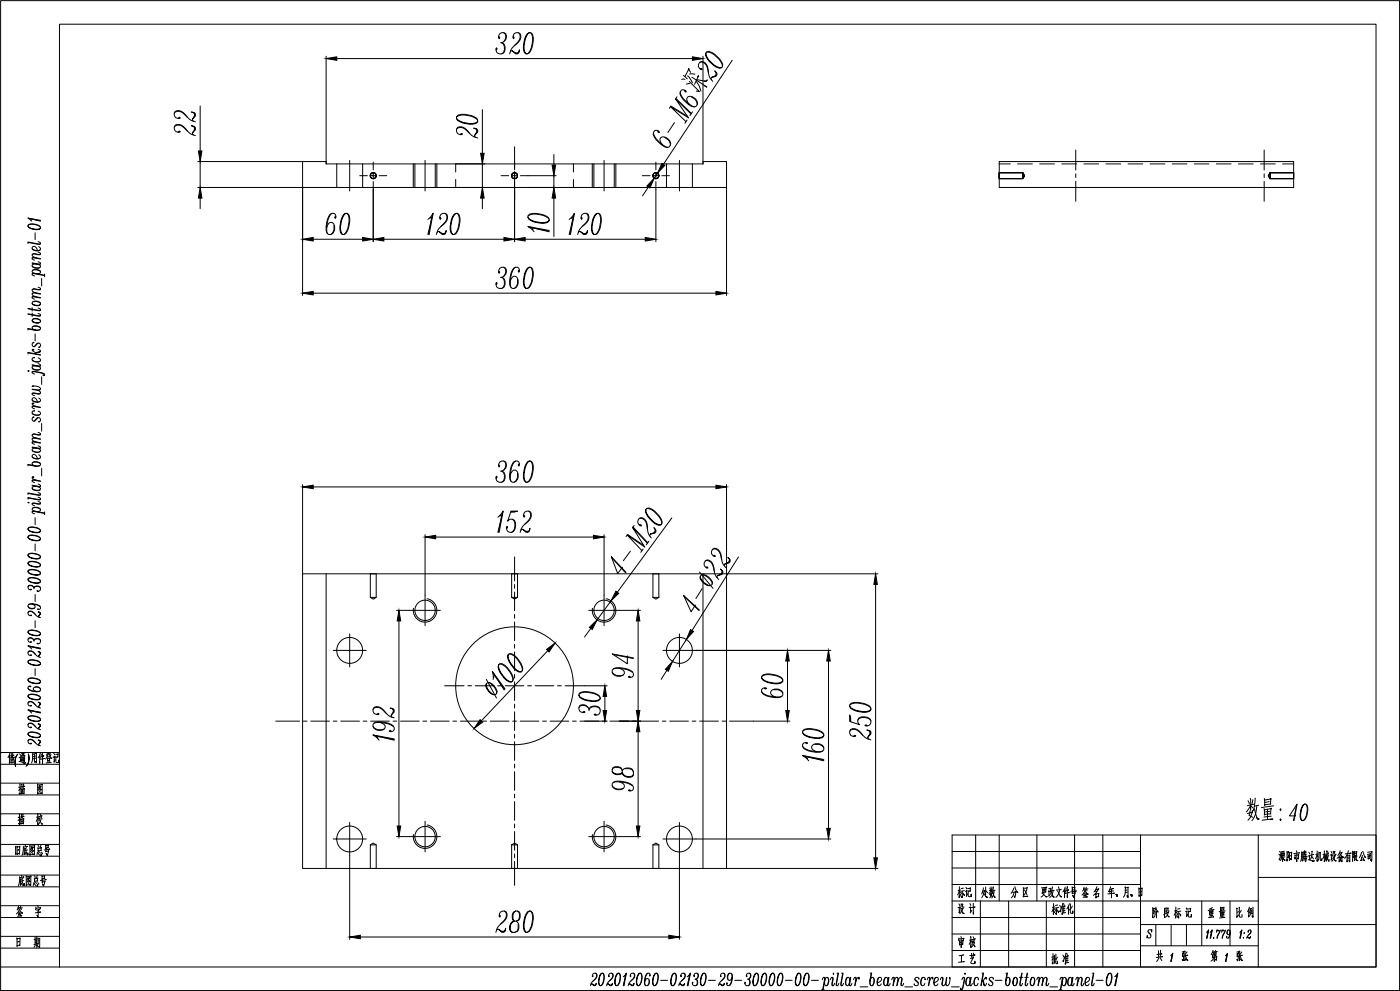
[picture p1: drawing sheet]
<svg xmlns="http://www.w3.org/2000/svg" width="2378mm" height="1682mm" viewBox="0 0 2378 1682" stroke-linecap="round" stroke-linejoin="round" font-family="sans-serif">
<defs><g id="words">
<text font-size="50.7" x="2116" y="1394">数量：40</text>
<g font-size="26.9">
<text x="1786" y="1554">标准化</text>
<text x="28" y="1610">日 期</text>
</g>
<g font-size="26.5">
<text x="25" y="1454">旧底图总号</text>
<text x="2171" y="1464">溧阳市腾达机械设备有限公司</text>
<text x="30" y="1506">底图总号</text>
<text x="1667" y="1525">处数</text>
<text x="1837" y="1525">签 名</text>
<text x="1785" y="1638">批 准</text>
<text x="1963" y="1633">共 1 张</text>
<text x="2056" y="1633">第 1 张</text>
</g>
<g font-size="26">
<text x="30" y="1401">描 校</text>
<text x="1626" y="1525">标记</text>
<text x="1717" y="1525">分 区</text>
<text x="1881" y="1525">年、月、日</text>
<text x="1626" y="1553">设 计</text>
<text x="27" y="1557">签 字</text>
<text x="1957" y="1560">阶 段 标 记</text>
<text x="1627" y="1609">审 核</text>
</g>
<g font-size="25.6">
<text x="1767" y="1525">更改文件号</text>
<text x="2051" y="1559">重 量</text>
</g>
<g font-size="25.1">
<text x="31" y="1349">描 图</text>
<text x="1627" y="1637">工 艺</text>
</g>
<text font-size="24.3" x="2100" y="1558">比 例</text>
</g></defs>
<g fill="none" stroke="#000" stroke-width="1.7">
<path d="M774 278v14M974 278v14M1697 278h19M1729 278h25M1766 278h25M1804 278h25M1841 278h25M1879 278h25M1916 278h25M1954 278h25M1991 278h25M2029 278h25"/>
<path d="M2066 278h25M2104 278h25M2141 278h25M2179 278h18M774 304v14M974 304v14"/>
</g>
<!-- layer: 0 -->
<g fill="none" stroke="#000" stroke-width="1.7">
<path d="M1 1h2376v1680h-2376zM101 41h2236v1600h-2236zM514 274h40v4h640v-4h40v44h-720zM634 275v13M874 275v13M1114 275v13M1697 274h500v44h-500zM611 298h13M634 293v5h-5M639 298h-5v5M644 298h13M851 298h13"/>
<path d="M874 293v5h-5M879 298h-5v5M884 298h13M1091 298h13M1109 298h5v5M1114 293v5h5M1124 298h13M1697 293h40l3 5-3 5h-40M1697 293v10M1697 293h40M1737 293l3 5-3 5M1737 293v10"/>
<path d="M2157 293l-3 5 3 5M2157 293v10v-10M2157 293h40v10h-40M2157 293v10M634 308v13M874 308v13M1114 308v13M1697 303h40M48 370l21 5M51 371l2 2M52 371l17 4M69 374l-21-4 6 5"/>
<path d="M48 384a19 19 0 0 0 20 5l1-2a11 11 0 0 0-13-7 6 6 0 0 0-8 4 20 20 0 0 0 21 3M48 383a20 20 0 0 1 21 3M60 395v12M48 413v-2l18 3 3-1M65 410l4 2v2l-3 1-18-4M66 419l3 3a7 7 0 0 1-8 4 7 7 0 0 1-6-6l1-1a6 6 0 0 1 8 6M55 438a19 19 0 0 1 14 2M55 422a12 12 0 0 0 13 3M65 428l4 2v2h-4l-8-1-2 1M69 439a18 18 0 0 0-14-1v2l4 2M69 431h-13l-1 1 1 3 6 3M55 446a19 19 0 0 0 14 1"/>
<path d="M55 451a12 12 0 0 0 13 3M56 459l1-1a9 9 0 0 1 12 5 11 11 0 0 1-14-2zM56 459a13 13 0 0 1 13 2M56 449a10 10 0 0 1 13 4l-2 2a9 9 0 0 1-12-5zM65 444l4 2v2a19 19 0 0 1-14-1M55 465h3l18 3M71 472v14M76 467l-18-3-3 1v1l4 2M76 465v5M55 499l4-2 10 2M65 487l4 2v2l-4 1-8-1-2 1M69 499l-10-2h-3l-1 2 1 2 6 3"/>
<path d="M69 491h-13l-1 1 1 3 6 2M55 515a8 8 0 0 0 7 5 8 8 0 0 0 7-5 8 8 0 0 0-7-5 8 8 0 0 0-7 5 12 12 0 0 0 13 3M55 505a18 18 0 0 1 14 1M56 512a13 13 0 0 1 13 3M69 505a19 19 0 0 0-14-1v2l4 2M48 533l18 3 3-1M48 524l18 3 3-1M55 522v6M55 531v6M65 532l4 2v2l-3 1-18-4M65 523l4 2v2h-3l-18-3M48 558l13 3 7-1"/>
<path d="M55 544a8 8 0 0 0 7 5 8 8 0 0 0 7-5 8 8 0 0 0-7-4 8 8 0 0 0-7 4 12 12 0 0 0 13 3M56 554a13 13 0 0 1 13 3M56 542a13 13 0 0 1 13 2M48 560v-2l13 2h-3l-3-3a7 7 0 0 1 7-5 7 7 0 0 1 7 6l-1 2h-7M60 567v12M48 599l21 4M56 594h2l-2-1-1 1 5 4 1 3M57 582h1l-1-1a4 4 0 0 0 0 7h3l5-6M58 588l5-5 4-1a4 4 0 0 1 2 4 4 4 0 0 1-3 4l1-1M65 593l3 1 1 3-8 3 8-4M48 601v-3l21 4M55 619a18 18 0 0 0 14 1"/>
<path d="M55 611a12 12 0 0 0 13 2M58 607h1h-3l-1 4a8 8 0 0 0 7 4 8 8 0 0 0 7-4l-1-2-3-2M65 617l4 2v2a19 19 0 0 1-14-1M48 630h2zM55 632a25 25 0 0 1 17 2l4 2M55 624a12 12 0 0 0 13 3M56 622a10 10 0 0 1 13 4l-4 2a8 8 0 0 1-10-5zM59 635l-4-2v-2a25 25 0 0 1 17 2l4 3-1 2-2-1h2M71 639v14M57 655h-2a15 15 0 0 1 14 4l-2 3h-3M55 679a12 12 0 0 0 13 2M55 661l9 1a5 5 0 0 1 5 5l-2 2-8-1h-4"/>
<path d="M55 660l9 2 5-2M66 676l3 3a7 7 0 0 1-8 4 7 7 0 0 1-6-6l1-1a6 6 0 0 1 8 6M69 667l-2 1-8-1-4 1v2l4 2M55 691a19 19 0 0 1 14 1M56 685h2h-3l1 2 6 3M58 698l1-1-3 1-1 3a8 8 0 0 0 7 5 8 8 0 0 0 7-5l-1-2-3-1M69 691a19 19 0 0 0-14-1v2l4 2M55 701a12 12 0 0 0 13 3M57 708h1h-1a4 4 0 0 0 0 7l3-1 5-5M58 715l5-5 4-1a4 4 0 0 1 2 4 4 4 0 0 1-3 3h1M71 719v13M65 734l4 2v2h-4l-8-1-2 1"/>
<path d="M69 737h-13l-1 1 1 3 6 3M55 759a18 18 0 0 0 14 1M55 751a18 18 0 0 1 14 1M55 745l4-1 10 2M65 757l4 2v2a19 19 0 0 1-14-2M69 752a19 19 0 0 0-14-2v2l4 2M69 745l-10-2-3 1-1 1 1 3 6 2M55 775a12 12 0 0 0 13 3M55 764a12 12 0 0 0 13 3M56 761a10 10 0 0 1 13 4l-4 3a8 8 0 0 1-10-5zM66 772l3 3a7 7 0 0 1-8 4 7 7 0 0 1-6-6l1-1a6 6 0 0 1 8 6M48 789l13 2 7-1"/>
<path d="M48 791v-3l13 3-6-3a7 7 0 0 1 7-5 7 7 0 0 1 7 6l-1 1-7 1M56 785a13 13 0 0 1 13 3M71 795v13M55 816a18 18 0 0 1 14 1M56 810h2h-3l1 2 6 3M69 816a19 19 0 0 0-14-1v2l4 2M48 839v-2l18 3 3-1M55 824a19 19 0 0 0 14 1M55 829a12 12 0 0 0 13 2M56 826a10 10 0 0 1 13 4l-4 3a8 8 0 0 1-10-5zM65 836l4 2v2l-3 1-18-4M65 822l4 2v2a18 18 0 0 1-14-2"/>
<path d="M48 853h2zM48 847v-2l18 3 3-1M65 851l4 2v2h-14M65 844l4 2v2l-3 1-18-4M69 854h-14v2l4 2M55 869l3-1 18 3M56 862l3-1a8 8 0 0 1 10 5 11 11 0 0 1-14-1zM56 862a13 13 0 0 1 13 3M60 879v11M76 871l-18-3h-3v2l4 2M76 869v4M48 898a19 19 0 0 0 20 5l1-1a7 7 0 0 0-9-7l-4-1a6 6 0 0 0-8 4 20 20 0 0 0 21 4"/>
<path d="M48 897a20 20 0 0 1 21 3M48 912a19 19 0 0 0 20 5l1-2a7 7 0 0 0-9-6l-4-1a6 6 0 0 0-8 4 20 20 0 0 0 21 3M48 911a20 20 0 0 1 21 3M60 923v12M48 957a19 19 0 0 0 20 4l1-1a11 11 0 0 0-13-7 6 6 0 0 0-8 4 20 20 0 0 0 21 3M48 955a20 20 0 0 1 21 4M48 943a19 19 0 0 0 20 4l1-1a11 11 0 0 0-13-7 6 6 0 0 0-8 4 20 20 0 0 0 21 3M48 942a20 20 0 0 1 21 3M48 970a19 19 0 0 0 20 5l1-1a11 11 0 0 0-13-8 6 6 0 0 0-8 4 20 20 0 0 0 21 4M48 969a20 20 0 0 1 21 3M514 974h720v500h-720zM554 974v500"/>
<path d="M629 974h10v40l-5 3-5-3zM1194 974v500M48 996a6 6 0 0 1 9 0M48 984a19 19 0 0 0 20 5l1-2a7 7 0 0 0-9-6l-4-1a6 6 0 0 0-8 4 20 20 0 0 0 21 3M48 983a20 20 0 0 1 21 3M58 999a5 5 0 0 1 7-4 5 5 0 0 1 2 8h-4h2M69 998l-4-3-5 1-2 2a5 5 0 0 0-5-5 5 5 0 0 0-5 3 4 4 0 0 0 1 4 4 4 0 0 0 5 1h-2M60 1009v12M629 1014h10M869 1014l5 3 5-3M869 1014v-40h10v40M869 1014h10"/>
<path d="M1109 1014l5 3 5-3M1109 1014v-40h10v40M1109 1014h10M48 1040a6 6 0 0 1 9 0l4 4M48 1029a9 9 0 0 0 11 3M49 1026h11l8 3M55 1025a4 4 0 0 1 4 2 4 4 0 0 1 0 5l-1 1a6 6 0 0 1-7 0 6 6 0 0 1-2-7 19 19 0 0 1 20 5l-1 3h-4h2M52 1044h2a4 4 0 0 1-6-1 4 4 0 0 1 1-5 4 4 0 0 1 6 0l4 3a15 15 0 0 0 10 7M60 1054v11M66 1046l3-4v-2l-4-1 3 1-2 6 1 2M48 1073a19 19 0 0 0 20 5l1-1a7 7 0 0 0-9-7l-4-1a6 6 0 0 0-8 4 20 20 0 0 0 21 4M48 1072a20 20 0 0 1 21 3"/>
<path d="M48 1085a6 6 0 0 1 9 0M48 1096l21 5M51 1097l2 2M52 1098l17 3M58 1088a5 5 0 0 1 7-4 5 5 0 0 1 2 8h-4h2M69 1087l-4-3-5 1-2 2a5 5 0 0 0-5-4 5 5 0 0 0-5 2 4 4 0 0 0 1 4 4 4 0 0 0 5 1h-2M48 1107a6 6 0 0 1 9 0l4 4M52 1112h2a4 4 0 0 1-6-1 4 4 0 0 1 1-6 4 4 0 0 1 6 0l4 4a15 15 0 0 0 10 7M66 1113l3-3v-2l-4-2 3 2-2 5 1 2M69 1100l-21-4 6 5M48 1124a19 19 0 0 0 20 4l1-1a11 11 0 0 0-13-7 6 6 0 0 0-8 4 20 20 0 0 0 21 3M48 1122a20 20 0 0 1 21 4"/>
<path d="M60 1135v12M48 1155a19 19 0 0 0 20 4l1-1a7 7 0 0 0-9-7h-4a6 6 0 0 0-8 4 20 20 0 0 0 21 3M48 1153a20 20 0 0 1 21 3M48 1168l6 4 7 2 7-1M51 1165h2l-2-1-3 2a7 7 0 0 0 9 8 10 10 0 0 0 12-2 6 6 0 0 0-6-6 6 6 0 0 0-6 4l5 4M60 1166a8 8 0 0 1 9 4M48 1193a6 6 0 0 1 9 0l4 4M48 1182a19 19 0 0 0 20 5l1-2a11 11 0 0 0-13-7 6 6 0 0 0-8 4 20 20 0 0 0 21 3M48 1181a20 20 0 0 1 21 3M52 1198h2a4 4 0 0 1-6-2 4 4 0 0 1 1-5 4 4 0 0 1 6 0l4 4a15 15 0 0 0 10 7M66 1199l3-3v-2l-4-2 3 2-2 5 1 2M48 1219a19 19 0 0 0 20 4l1-1a7 7 0 0 0-9-7h-4a6 6 0 0 0-8 4 20 20 0 0 0 21 3"/>
<path d="M48 1217a20 20 0 0 1 21 4M48 1205l21 5M51 1206l2 2M52 1206l17 4M69 1209l-21-4 6 5M48 1230a6 6 0 0 1 9 0l4 4M52 1234h2a4 4 0 0 1-6-1 4 4 0 0 1 1-5 4 4 0 0 1 6 0l4 3a14 14 0 0 0 10 7M66 1236l3-4v-1l-4-2 3 2-2 5 1 2M48 1257a6 6 0 0 1 9 0l4 4M48 1246a19 19 0 0 0 20 5l1-1a7 7 0 0 0-9-7l-4-1a6 6 0 0 0-8 4 20 20 0 0 0 21 4M48 1245a20 20 0 0 1 21 3M1 1277h100"/>
<path d="M17 1278l-3 8M19 1278v8M22 1278l-1 8M31 1280a20 20 0 0 0-4 21l-1-9 3-10M33 1279l2 3M37 1279l4-1-2 3-1-1 2 2M52 1262h2a4 4 0 0 1-6-1 4 4 0 0 1 1-6 4 4 0 0 1 6 0l4 4a14 14 0 0 0 10 7M55 1279v9l-2 7M58 1280l1 14v-3M66 1263l3-3v-2l-4-2 3 2-2 5 1 2M69 1278l-4 8M70 1280l-1 7"/>
<path d="M72 1277v19v-4M83 1278l3 9h2l-2-2M85 1278l-1 2M91 1279l2 2v-1M1 1297h100M16 1281v15v-4M18 1288l1 7 3-1v1l1-7-4 1M21 1291h-2M23 1282h1l-6 1M23 1286l2-1-8 1M32 1292l9 4 3-1h-4M33 1286l3-1-2 7"/>
<path d="M37 1282v10v-3M37 1283l5-1v11l-2-2M39 1283v9v-3M41 1285l-3 1M41 1288h-3M46 1299l3-11-1-8a21 21 0 0 1-4 21M55 1280l7-1v16l-2-2 2 1M61 1283l-5 1M61 1287l-5 1M67 1282v14v-3M73 1283h2l-5 1M74 1288l2-1-7 2"/>
<path d="M79 1280l3-1-5 9M79 1281l1 3M80 1286l1 5 4-1v-4l-4 2M81 1291v3M84 1291l-1 3M84 1284l-3 1M85 1294h2l-9 1M87 1281l-2 2M90 1285h3l-1 9 2-5M95 1281l4-1v5h-4M95 1284v9l5 1v-4v4M1 1329h100"/>
<path d="M1 1349h100M1 1381h100M1 1401h100M1617 1417h720v224h-720zM1657 1417v112M1697 1417v112M1761 1417v112M1825 1417v224M1873 1417v224M1937 1417v224M2137 1417v224M1 1433h100"/>
<path d="M629 1434l5-3 5 3v40h-10zM629 1434h10M869 1434l5-3 5 3M869 1434v40h10v-40M869 1434h10M1109 1434l5-3 5 3M1109 1434v40h10v-40M1109 1434h10M1 1453h100M1617 1445h320M1617 1473h320M1 1485h100"/>
<path d="M2137 1489h200M1 1505h100M1617 1501h320M1 1537h100M1617 1529h520M1665 1529v112M1713 1529v112M1777 1529v112M2041 1529v76M2089 1529v76M1 1557h100M1617 1557h320"/>
<path d="M1937 1569h400M1956 1579l1-1-1 4a3 3 0 0 0-4-4 3 3 0 0 0-1 5l4 4M1963 1569v36M1989 1569v36M2015 1569v36M2053 1578l-4 14M2059 1578l-3 14M2067 1580h5M2067 1578l-1 4M2073 1578l-5 14M2076 1580h5M2076 1578l-1 4"/>
<path d="M2082 1578l-6 14M2087 1578l-2 4v4M2089 1579v5l-2 8M2109 1578l-3 14M2123 1578l2 4-4 5M1 1589h100M1617 1585h320M1950 1581l4 4a4 4 0 0 1 1 5 4 4 0 0 1-5 1l-1-3-1 4 1-1M2049 1582l4-4-3 14M2052 1581l-2 11M2052 1580l-1 2M2056 1582l3-4-3 14"/>
<path d="M2058 1581l-2 11M2059 1580l-2 2M2062 1591v1zM2067 1580l1-2 3 2M2072 1582l-5 10M2075 1580l2-2 3 2M2080 1582l-4 10M2089 1583l-2 3a4 4 0 0 1-3-4 4 4 0 0 1 5-3 12 12 0 0 1-3 13h-2v-3v1M2106 1582l3-4-2 14M2109 1581l-3 11M2109 1580l-2 2M2112 1591v1z"/>
<path d="M2113 1583v1zM2119 1590l4 2 1-2-1 2-4-2-1 1M2120 1581v1a2.8 2.8 0 0 1 1-3 2.8 2.8 0 0 1 4 0 2.8 2.8 0 0 1 0 4l-6 5-1 4M1 1609h100M1617 1613h320M1937 1605h200M1 1641h100M1007 1656v2a4 4 0 0 1 1-6 4 4 0 0 1 6 1 4 4 0 0 1-1 6l-3 4a14 14 0 0 0-7 10M1011 1652a6 6 0 0 1 0 9l-3 4M1023 1652a19 19 0 0 0-5 20l1 1a7 7 0 0 0 7-9l1-4a6 6 0 0 0-4-8 20 20 0 0 0-4 21M1024 1652a20 20 0 0 1-3 21M1034 1656v2a4 4 0 0 1 2-6 4 4 0 0 1 5 1 4 4 0 0 1 0 6l-3 4a15 15 0 0 0-8 10"/>
<path d="M1039 1652a6 6 0 0 1 0 9l-4 4M1050 1652a19 19 0 0 0-4 20l1 1a7 7 0 0 0 6-9l1-4a6 6 0 0 0-4-8 20 20 0 0 0-3 21M1051 1652a20 20 0 0 1-3 21M1059 1658l5-6-4 21M1063 1656l-4 17M1063 1655l-2 2M1064 1652l-5 21M1071 1656v2a4 4 0 0 1 1-6 4 4 0 0 1 6 1 4 4 0 0 1 0 6l-4 4a15 15 0 0 0-7 10M1076 1652a6 6 0 0 1 0 9l-4 4M1087 1652a19 19 0 0 0-5 20l1 1a7 7 0 0 0 7-9l1-4a6 6 0 0 0-4-8 20 20 0 0 0-4 21M1088 1652a20 20 0 0 1-3 21M1101 1652l-4 6-2 7 1 7"/>
<path d="M1104 1655v2v-2l-1-3a7 7 0 0 0-8 9 10 10 0 0 0 2 12 6 6 0 0 0 6-5 6 6 0 0 0-4-7l-4 5M1114 1652a19 19 0 0 0-4 20l1 1a7 7 0 0 0 7-9v-4a6 6 0 0 0-4-8 20 20 0 0 0-3 21M1116 1652a20 20 0 0 1-4 21M1145 1652a19 19 0 0 0-4 20l1 1a11 11 0 0 0 7-13 6 6 0 0 0-4-8 20 20 0 0 0-3 21M1146 1652a20 20 0 0 1-3 21M1157 1656v2a4 4 0 0 1 1-6 4 4 0 0 1 6 1 4 4 0 0 1-1 6l-3 4a15 15 0 0 0-7 10M1161 1652a6 6 0 0 1 0 9l-3 4M1167 1658l6-6-4 21M1171 1656l-3 17M1172 1655l-3 2M1173 1652l-6 21M1179 1656v2a4 4 0 0 1 2-6 4 4 0 0 1 5 1 4 4 0 0 1 0 6l-4 3a7 7 0 0 1 0 11"/>
<path d="M1184 1652a6 6 0 0 1 0 9M1196 1652a19 19 0 0 0-5 20l1 1a11 11 0 0 0 7-13 6 6 0 0 0-3-8 20 20 0 0 0-4 21M1197 1652a20 20 0 0 1-3 21M1224 1656v2a4 4 0 0 1 2-6 4 4 0 0 1 5 1 4 4 0 0 1 0 6l-3 4a15 15 0 0 0-8 10M1229 1652a6 6 0 0 1 0 9l-4 4M1239 1652a9 9 0 0 0-2 11M1243 1653v11l-4 8M1243 1659a4 4 0 0 1-2 4 4 4 0 0 1-4 0l-1-1a7 7 0 0 1 5-10 16 16 0 0 1-3 21l-3-1v-4v2M1268 1656v2a4 4 0 0 1 2-6 4 4 0 0 1 5 1 4 4 0 0 1 0 6l-4 3a7 7 0 0 1 0 11M1273 1652a6 6 0 0 1 0 9M1285 1652a19 19 0 0 0-5 20l1 1a11 11 0 0 0 8-13 6 6 0 0 0-4-8 20 20 0 0 0-4 21M1286 1652a20 20 0 0 1-3 21"/>
<path d="M1298 1652a19 19 0 0 0-4 20l1 1a11 11 0 0 0 7-13 6 6 0 0 0-4-8 20 20 0 0 0-3 21M1300 1652a20 20 0 0 1-4 21M1312 1652a19 19 0 0 0-4 20l1 1a11 11 0 0 0 7-13 6 6 0 0 0-4-8 20 20 0 0 0-3 21M1313 1652a20 20 0 0 1-3 21M1326 1652a19 19 0 0 0-5 20l2 1a11 11 0 0 0 7-13 6 6 0 0 0-4-8 20 20 0 0 0-3 21M1327 1652a20 20 0 0 1-3 21M1357 1652a19 19 0 0 0-5 20l1 1a7 7 0 0 0 7-9l1-4a6 6 0 0 0-4-8 20 20 0 0 0-4 21M1358 1652a20 20 0 0 1-3 21M1371 1652a19 19 0 0 0-5 20l1 1a7 7 0 0 0 7-9v-4a6 6 0 0 0-3-8 20 20 0 0 0-4 21M1372 1652a20 20 0 0 1-3 21M1400 1659l1 3-4 18M1403 1660l1-1a7 7 0 0 1 4 7 7 7 0 0 1-5 7 11 11 0 0 1 0-13z"/>
<path d="M1407 1660a13 13 0 0 1-3 13M1414 1659v14h2l2-4M1416 1652v2zM1422 1652h2l-3 18 1 3M1424 1652l-4 18 1 3h2l2-4M1429 1652h3l-3 18v3M1431 1652l-3 18 1 3h2l2-4M1438 1660l3-1a11 11 0 0 1-1 14l-3-1-1-3zM1440 1659a12 12 0 0 0-3 13M1445 1659a19 19 0 0 0-2 14h2l2-4M1445 1659a18 18 0 0 0-1 14M1453 1659a18 18 0 0 1-1 14"/>
<path d="M1459 1660v2v-3l-3 1-2 6M1478 1652h3l-3 13 1-3 2-3a7 7 0 0 1 5 7 7 7 0 0 1-6 7l-1-1-1-7M1480 1652l-3 13 2 7M1484 1660a13 13 0 0 1-3 13M1494 1659a12 12 0 0 0-3 13M1503 1660l3-1a10 10 0 0 1-2 14l-2-2a13 13 0 0 1 1-11zM1505 1659a12 12 0 0 0-3 13M1509 1659a18 18 0 0 0-1 14h2l2-4M1510 1659a19 19 0 0 0-1 14M1518 1659a19 19 0 0 1-1 14M1524 1659l1 4-2 10M1530 1659l2 2-2 8 1 4h2l2-4"/>
<path d="M1568 1659a12 12 0 0 0-3 13M1578 1659a19 19 0 0 1-1 14M1584 1660v2v-3l-2 1-3 6M1590 1659a12 12 0 0 0-3 13M1601 1659v4l-1 8 2 2a5 5 0 0 0 4-5l2-9M1608 1659l-1 9 1 5M1637 1659a25 25 0 0 1-2 17l-2 4M1639 1652v2zM1642 1660l4-1a10 10 0 0 1-3 14l-2-2a13 13 0 0 1 1-11zM1644 1659a12 12 0 0 0-2 13M1649 1659a18 18 0 0 0-1 14h2l2-4M1650 1659a19 19 0 0 0-2 14"/>
<path d="M1658 1659a12 12 0 0 0-2 13M1668 1652h3l-4 21M1670 1652l-4 21M1675 1660v2l1-2-1-1-4 5-3 1M1709 1652h2l-2 13 3-6a7 7 0 0 1 4 7 7 7 0 0 1-5 7l-2-1v-7M1711 1652l-3 13 1 7M1715 1660a13 13 0 0 1-3 13M1724 1659a8 8 0 0 0-4 7 8 8 0 0 0 4 7 8 8 0 0 0 5-7 8 8 0 0 0-5-7 12 12 0 0 0-2 13M1727 1660a13 13 0 0 1-3 13M1732 1659h5M1736 1652l-4 18 1 3h2l2-4M1736 1652l-3 18 1 3"/>
<path d="M1741 1659h6M1745 1652l-4 18 1 3h2l2-4M1745 1652l-3 18 1 3M1754 1659a8 8 0 0 0-5 7 8 8 0 0 0 5 7 8 8 0 0 0 4-7 8 8 0 0 0-4-7 12 12 0 0 0-3 13M1756 1660a13 13 0 0 1-2 13M1764 1659a19 19 0 0 1-1 14M1770 1659l2 4-2 10M1777 1659l1 2-1 8v4h2l2-4M1804 1659v3l-3 18M1806 1660l2-1a7 7 0 0 1 4 7 7 7 0 0 1-6 7 11 11 0 0 1 0-13zM1810 1660a13 13 0 0 1-2 13M1815 1660l4-1a11 11 0 0 1-2 14l-2-1-2-3z"/>
<path d="M1817 1659a12 12 0 0 0-2 13M1822 1659a18 18 0 0 0-1 14h2l2-4M1823 1659a19 19 0 0 0-2 14M1831 1659a18 18 0 0 1-2 14M1836 1659l2 2-2 8 1 4h2l2-4M1847 1659a12 12 0 0 0-3 13M1855 1652h3l-3 18v3M1857 1652l-3 18 1 3h2l2-4M1885 1652a19 19 0 0 0-5 20l2 1a7 7 0 0 0 6-9l1-4a6 6 0 0 0-4-8 20 20 0 0 0-3 21M1886 1652a20 20 0 0 1-3 21M1893 1658l6-6-4 21M1897 1656l-3 17"/>
<path d="M1898 1655l-3 2M1899 1652l-6 21M1006 1670l3 3h2l2-4-2 3-5-2-2 1M1033 1670l3 3h2l2-4-2 3-5-2-2 1M1070 1670l3 3h2l2-4-2 3-5-2-2 1M1103 1664a8 8 0 0 1-4 9M1122 1664h12M1156 1670l3 3h2l2-4-2 3-5-2-2 1M1180 1662a5 5 0 0 1 5 7 5 5 0 0 1-8 2v-4v2M1203 1664h12M1223 1670l3 3h2l2-4-2 3-5-2-2 1M1248 1664h12"/>
<path d="M1270 1662a5 5 0 0 1 4 7 5 5 0 0 1-8 2v-4v2M1334 1664h12M1378 1664h12M1397 1663l2-4h2v3l-3 18M1410 1663l2-4h2v14M1450 1663l2-4h2a19 19 0 0 1-2 14M1461 1675h13M1490 1668a7 7 0 0 0 7-8l-3-1a8 8 0 0 0-5 7 8 8 0 0 0 5 7l3-3M1515 1663l2-4h2a18 18 0 0 1-2 14M1519 1666l2-6 2-1 2 1 1 3-2 10M1525 1666l3-6 1-1 3 1v13M1537 1675h13"/>
<path d="M1554 1662l6 6v3a4 4 0 0 1-4 2 4 4 0 0 1-3-3v1M1561 1661v1v-1a4 4 0 0 0-7 0l1 3 5 5M1571 1662l1 1-1-3-3-1a8 8 0 0 0-5 7 8 8 0 0 0 5 7l2-1 1-3M1575 1663l2-4h2a18 18 0 0 1-1 14M1587 1668a7 7 0 0 0 6-8l-3-1a8 8 0 0 0-4 7 8 8 0 0 0 4 7l3-3M1597 1663l2-4h2l1 4-1 8 1 2M1614 1661l-1-2v9a5 5 0 0 1-5 5l-2-2v-3M1616 1675h13M1634 1663l2-4h2a24 24 0 0 1-2 17l-3 4-2-1 1-2v2M1661 1662l1 1-1-3-3-1a8 8 0 0 0-4 7 8 8 0 0 0 4 7l2-1 1-3M1676 1669l-1 3-3 1-3-8 4 8M1680 1662l6 6v3a4 4 0 0 1-4 2 4 4 0 0 1-3-3l1 1"/>
<path d="M1687 1661v1l1-1a4 4 0 0 0-5-2 4 4 0 0 0-3 4l6 6M1690 1664h12M1761 1663l2-4h2a18 18 0 0 1-1 14M1765 1666l3-6 1-1 3 1v3l-2 10M1772 1666l2-6 1-1 3 1v13M1783 1675h13M1800 1663l2-4h2l1 3-3 18M1827 1663l2-4h2a19 19 0 0 1-1 14M1831 1666l3-6 1-1 3 1v13M1844 1668a7 7 0 0 0 6-8l-3-1a8 8 0 0 0-5 7 8 8 0 0 0 5 7l3-3M1862 1664h12M1395 1680h5"/>
<path d="M1799 1680h5"/>
<circle cx="634" cy="298" r="5"/>
<circle cx="874" cy="298" r="5"/>
<circle cx="1114" cy="298" r="5"/>
<circle cx="874" cy="1164" r="100"/>
</g>
<g fill="none" stroke="#000" stroke-width="1.7">
<path d="M874 249v36M1827 255v34M2147 255v34M874 291v6M1827 295v6M2147 295v6M874 304v35M1827 308v34M2147 308v34M874 945v41M874 992v7M874 1005v32"/>
<path d="M874 1043v6M874 1056v31M874 1094v6M874 1106v32M874 1145v6M874 1157v32M755 1164h33M795 1164h6M807 1164h32M845 1164h7M858 1164h32M896 1164h7"/>
<path d="M909 1164h32M947 1164h6M960 1164h33M874 1195v7M874 1208v32M468 1224h41M515 1224h7M528 1224h32M566 1224h6M579 1224h32M617 1224h6M630 1224h31"/>
<path d="M668 1224h6M680 1224h32M718 1224h7M731 1224h32M769 1224h7M782 1224h32M820 1224h6M833 1224h32M871 1224h6M884 1224h31M922 1224h6M934 1224h32"/>
<path d="M972 1224h7M985 1224h32M1023 1224h7M1036 1224h32M1074 1224h6M1087 1224h32M1125 1224h6M1138 1224h31M1176 1224h6M1188 1224h32M1227 1224h6M1239 1224h41"/>
<path d="M874 1246v7M874 1259v32M874 1297v6M874 1310v31M874 1348v6M874 1361v31M874 1399v6M874 1411v32M874 1449v7M874 1462v41"/>
</g>
<!-- layer: AM_4 -->
<path d="M702 278v40M742 278v40M1006 278v40M1046 278v40M726 1016a20 20 0 0 1 16 23 20 20 0 0 1-23 17 20 20 0 0 1-17-24M1030 1016a20 20 0 0 1 16 23 20 20 0 0 1-23 17 20 20 0 0 1-17-24M726 1400a20 20 0 0 1 16 23 20 20 0 0 1-23 17 20 20 0 0 1-17-23M1030 1400a20 20 0 0 1 16 23 20 20 0 0 1-23 17 20 20 0 0 1-17-23" fill="none" stroke="#000" stroke-width="1.7"/>
<!-- layer: AM_0 -->
<g fill="none" stroke="#000" stroke-width="1.7">
<path d="M572 278v40M616 278v40M705 278v40M739 278v40M1009 278v40M1043 278v40M1132 278v40M1176 278v40"/>
<circle cx="722" cy="1036" r="17"/>
<circle cx="1026" cy="1036" r="17"/>
<circle cx="594" cy="1104" r="22"/>
<circle cx="1154" cy="1104" r="22"/>
<circle cx="722" cy="1420" r="17"/>
<circle cx="1026" cy="1420" r="17"/>
<circle cx="594" cy="1424" r="22"/>
<circle cx="1154" cy="1424" r="22"/>
</g>
<!-- layer: AM_7 -->
<g fill="none" stroke="#000" stroke-width="1.7">
<path d="M594 272v52M722 272v52M1026 272v52M1154 272v52M722 1010v52M1026 1010v52M696 1036h52M1000 1036h52M594 1076v56M1154 1076v56M566 1104h56M1126 1104h56"/>
<path d="M594 1396v56M722 1394v52M1026 1394v52M1154 1396v56M566 1424h56M696 1420h52M1000 1420h52M1126 1424h56"/>
</g>
<g fill="none" stroke="#000" stroke-width="1.7">
<path d="M856 55a10 10 0 0 1 0 16M880 55a10 10 0 0 1 0 16l-7 7M899 55a18 18 0 0 0-9 16 19 19 0 0 0 4 20 10 10 0 0 0 10-10 33 33 0 0 0 0-24l-3-2a10 10 0 0 0-9 11 31 31 0 0 0 2 25M901 55a33 33 0 0 1-5 36M848 62l1 2-1 2a7 7 0 0 1 2-10 7 7 0 0 1 10 2 7 7 0 0 1-1 9l-7 6a12 12 0 0 1 0 18M850 73a9 9 0 0 1 7 15 8 8 0 0 1-10 3 8 8 0 0 1-5-8l1-2 2 2-2 2M872 62l1 2-1 2a7 7 0 0 1 3-10 7 7 0 0 1 9 2 7 7 0 0 1 0 9l-6 7a25 25 0 0 0-12 17M554 95v183M572 99h604M870 86l6 5h3l2-1 1-5-1 3-2 2h-3l-6-4h-2l-1 2M1194 95v183M1199 90a18 18 0 0 0 8 16 19 19 0 0 0 19 9 10 10 0 0 0-3-14 34 34 0 0 0-20-14l-3 1a10 10 0 0 0 4 14 31 31 0 0 0 22 13"/>
<path d="M1200 88a33 33 0 0 1 27 22v3M1188 106a10 10 0 0 1 13 9l2 9M1190 116h2l1 2a7 7 0 0 1-7-7 7 7 0 0 1 7-7 7 7 0 0 1 7 6l3 8a25 25 0 0 0 8 20M1244 102l-117 177M1161 128l6 6M1164 135h-6M1168 129l8 12M1171 138l17 17h-5M1171 126h9M1173 123l-4-6h1l-6 13M1175 131l26 17-5-3M1183 138l5 8 3 9"/>
<path d="M1184 135l15 3 2-2-2 2h-3M1186 131v-2h1l-7 14M1209 131l7-1 2-3v-3l-4-4 2 3v3l-1 3-6 2-2 2 1 2M1156 156a35 35 0 0 0 24 25M1163 154l1 2h2l-3-3-3-1-3 1a10 10 0 0 0 3 15 33 33 0 0 0 20 13l2-1a11 11 0 0 0 0-12 11 11 0 0 0-11-4h-3a8 8 0 0 0 3 13M1172 142l-6 1M340 180v76M1148 167l26 26M1150 164l-2 4M1174 164a14 14 0 0 1 10 14M296 192a10 10 0 0 1 15 0l7 7M775 199a33 33 0 0 1 36 5"/>
<path d="M819 186v74M1137 184l3-4 27 17M1174 193l-26-25 22 32-31-19 26 25M1176 190l-4 6M296 216a10 10 0 0 1 15 0l7 6M303 200l2-1 1 1a7 7 0 0 1-9-2 7 7 0 0 1 1-10 7 7 0 0 1 10 1l7 6a25 25 0 0 0 17 12M327 202l5-5v-4l-2-2-5-1 4 1 1 2v4l-3 5v3l2 1M775 220a10 10 0 0 1 16 0l7 6M775 201a18 18 0 0 0 16 9 19 19 0 0 0 20-4 10 10 0 0 0-10-10 33 33 0 0 0-24 0l-2 3a10 10 0 0 0 11 8 31 31 0 0 0 25-1M1146 208l-11 17M1167 204l-4 5M303 224l2-2 1 2a7 7 0 0 1-9-3 7 7 0 0 1 1-9 7 7 0 0 1 10 0l7 6a25 25 0 0 0 17 12"/>
<path d="M327 226l5-6v-3l-2-2-5-2 4 2 1 2v3l-3 6v2l2 1M782 228l2-2 2 2a7 7 0 0 1-10-3 7 7 0 0 1 2-9 7 7 0 0 1 9 0l7 6a25 25 0 0 0 17 12M806 230l5-6v-3l-1-2-5-2 3 2 2 2v3l-4 6v2l2 1M1110 225a35 35 0 0 0 24 25M1117 223l1 2h2l-2-3-4-1-2 1a10 10 0 0 0 2 15 34 34 0 0 0 20 13l3-1a11 11 0 0 0 0-12 11 11 0 0 0-12-5l-2 1a9 9 0 0 0 2 12M1129 233a14 14 0 0 1 10 13M336 274h178M340 274v44M774 278h49M819 278v40M941 262v18M897 298h48"/>
<path d="M941 298v20M1117 294l-6 8M336 318h178v184M774 318h49M897 318h48M1101 317l-10 15M1234 318v184M340 336v18M634 321v89M819 336v18M874 321v89M941 336v65"/>
<path d="M1114 321v89M564 362a35 35 0 0 0-8 34M570 367l-2 2 2 2 1-4-1-3-3-2a10 10 0 0 0-11 10 33 33 0 0 0 0 24l2 2a11 11 0 0 0 10-7 11 11 0 0 0-2-12l-2-1a9 9 0 0 0-9 8M587 362a18 18 0 0 0-9 16 19 19 0 0 0 4 20 10 10 0 0 0 10-10 33 33 0 0 0 0-24l-2-2a10 10 0 0 0-9 10 31 31 0 0 0 1 26M590 362a33 33 0 0 1-4 34l-2 2M727 372l9-10-7 36M733 369l-5 29M735 367l-5 4M736 362l-9 36M748 369l1 2-1 1a7 7 0 0 1 2-9 7 7 0 0 1 10 2 7 7 0 0 1-1 9l-6 7a25 25 0 0 0-12 17M756 362a10 10 0 0 1 0 16l-7 6M775 362a18 18 0 0 0-9 16 19 19 0 0 0 3 20 10 10 0 0 0 10-10 33 33 0 0 0 0-24l-2-2a10 10 0 0 0-9 10 31 31 0 0 0 1 26"/>
<path d="M777 362a33 33 0 0 1-3 34l-3 2M897 369a18 18 0 0 0 15 9 19 19 0 0 0 21-4 10 10 0 0 0-10-10 33 33 0 0 0-24 0l-2 3a10 10 0 0 0 10 9 32 32 0 0 0 26-2M897 367a33 33 0 0 1 34 3l2 2M967 372l9-10-7 36M973 369l-5 29M975 367l-5 4M976 362l-9 36M988 369l1 2-1 1a7 7 0 0 1 2-9 7 7 0 0 1 10 2 7 7 0 0 1-1 9l-5 7a25 25 0 0 0-13 17M996 362a10 10 0 0 1 0 16l-7 6M1015 362a18 18 0 0 0-9 16 19 19 0 0 0 3 20 10 10 0 0 0 10-10 33 33 0 0 0 0-24l-2-2a10 10 0 0 0-9 10 31 31 0 0 0 1 26M1017 362a33 33 0 0 1-3 34l-3 2M567 383a14 14 0 0 1-5 15"/>
<path d="M746 393l5 5h4l2-2 1-5-1 4-2 1h-4l-5-3h-3l-1 2M897 384l36 9M902 386l3 4M904 387l29 5M933 391l-36-7 5 4 5 5M986 393l5 5h4l2-2 1-5-1 4-2 1h-4l-5-3h-2l-2 2M532 406h84M652 406h204M892 406h204M856 454a10 10 0 0 1 0 15M876 454a35 35 0 0 0-8 34M881 459l-1 1 1 2 1-3-1-4-2-1a10 10 0 0 0-11 10 33 33 0 0 0 0 24l2 2a11 11 0 0 0 10-7 11 11 0 0 0-2-12l-2-2a9 9 0 0 0-9 9"/>
<path d="M899 454a18 18 0 0 0-9 15 19 19 0 0 0 4 21 10 10 0 0 0 10-11 33 33 0 0 0 0-24l-3-1a10 10 0 0 0-9 10 31 31 0 0 0 2 26M901 454a33 33 0 0 1-5 36M848 460l1 2-1 2a7 7 0 0 1 2-9 7 7 0 0 1 10 1 7 7 0 0 1-1 10l-7 5a12 12 0 0 1 0 19M850 471a9 9 0 0 1 7 15 8 8 0 0 1-10 3 8 8 0 0 1-5-8l1-2 2 2-2 2M879 474a14 14 0 0 1-6 16M532 498h684M848 789l1 2-1 2a7 7 0 0 1 2-10 7 7 0 0 1 10 2 7 7 0 0 1-1 9l-7 6a12 12 0 0 1 0 19M850 800a9 9 0 0 1 7 15 8 8 0 0 1-10 3 8 8 0 0 1-5-8l1-2 2 2-2 2M856 783a10 10 0 0 1 0 15M876 783a35 35 0 0 0-8 34M881 788l-1 1 1 2 1-3-1-4-2-1a10 10 0 0 0-11 10 33 33 0 0 0 0 24l2 2a11 11 0 0 0 10-7 11 11 0 0 0-2-12l-2-2a9 9 0 0 0-9 9M899 783a18 18 0 0 0-9 15 19 19 0 0 0 4 21 10 10 0 0 0 10-11 33 33 0 0 0 0-24l-3-1a10 10 0 0 0-9 10 31 31 0 0 0 2 26"/>
<path d="M901 783a33 33 0 0 1-5 36M879 803a14 14 0 0 1-6 16M514 823v151M532 827h684M1234 823v151h257M846 878l9-10-7 36M852 874l-5 30M853 873l-4 3M855 868l-9 36M868 869l11-1h-11l-6 17a7 7 0 0 1 8-4 7 7 0 0 1 6 7 11 11 0 0 1-10 16 7 7 0 0 1-5-11l1 2-1 2M890 874l1 2-1 2a7 7 0 0 1 2-9 7 7 0 0 1 10 1 7 7 0 0 1-1 10l-5 6a25 25 0 0 0-12 18M898 868a10 10 0 0 1 0 15l-7 7"/>
<path d="M1097 865a18 18 0 0 0 7 16 19 19 0 0 0 19 10 10 10 0 0 0-3-15 33 33 0 0 0-19-14l-3 1a10 10 0 0 0 3 13 31 31 0 0 0 22 15M1098 863a33 33 0 0 1 26 23v3M1141 879l-92 126M870 881a14 14 0 0 1-1 23M888 898l6 6h3l2-2 1-5-1 3-2 2h-3l-6-4h-2l-1 2M1075 895l25 26M1077 892l-2 3M1086 880a10 10 0 0 1 12 9l2 10M1087 891h2l1 2a7 7 0 0 1-7-8 7 7 0 0 1 7-7 7 7 0 0 1 8 7l2 8a25 25 0 0 0 6 20M722 908v102M740 912h268M1026 908v102"/>
<path d="M1063 911l3-4 27 18M1102 919l-4 6M1105 907l7-2 2-3v-2l-3-4 2 3v2l-2 3-6 3-2 1 1 2M1071 935l-12 17M1092 932l-4 5M1100 922l-25-27 20 33-30-20 25 27M1211 932a10 10 0 0 1 13 9l2 9M1039 947l24 25M1198 952a10 10 0 0 1 13 8l2 10M1212 943h2l1 1a7 7 0 0 1-7-6 7 7 0 0 1 7-8 7 7 0 0 1 7 6l3 8a25 25 0 0 0 8 20M1231 957l8-2 1-2v-3l-4-4 3 3v3l-2 2-6 3-1 2 1 2M1254 945l-79 125"/>
<path d="M1057 963l-8 11-11-29 25 27M1188 971l23 28M1190 978l-1 4a21 21 0 0 0 17 12l3-1 1-6a16 16 0 0 0-19-10l-1 1a21 21 0 0 0 16 16M1193 976a22 22 0 0 1 17 15M1200 962h2l1 2a7 7 0 0 1-7-9 7 7 0 0 1 12-2 23 23 0 0 1 5 17l3 8 5 6M1219 977l7-2 2-3v-2l-4-4 2 3v2l-1 3-6 3-1 2v2M1193 999l-11 17M1487 992v464M1038 1020l-24 32M1162 1012l25 24M674 1036h22M1052 1036h36"/>
<path d="M1181 1027l-7 11-13-27 27 24M678 1054v348M1084 1054v152M1004 1067l-11 14M1166 1085l-24 38M863 1111a18 18 0 0 0 5 18 19 19 0 0 0 18 11 10 10 0 0 0-1-14 33 33 0 0 0-17-17l-3 1a10 10 0 0 0 1 13 31 31 0 0 0 20 17M865 1110a33 33 0 0 1 22 29M930 1104l-112 120M1042 1111l34 7M1066 1113v14l-26-17 36 7M1182 1104h229M836 1140l20 31"/>
<path d="M847 1128a18 18 0 0 0 5 18 19 19 0 0 0 17 11 10 10 0 0 0 0-14 33 33 0 0 0-18-17l-2 1a10 10 0 0 0 1 13 31 31 0 0 0 19 17M849 1127a33 33 0 0 1 22 26v3M1042 1136a44 44 0 0 1 32 5M1052 1134a7 7 0 0 1 7 4 7 7 0 0 1 0 8 13 13 0 0 1-19-5 7 7 0 0 1 7-8 47 47 0 0 1 27 7l2 7-2 2-3 1-4-1 2-1 2 1M1133 1138l-10 15M1338 1122v84M1407 1122v284M826 1153l17 32M830 1159a22 22 0 0 1 13 18M838 1153l-2-13 22 29M839 1144v6M840 1146l17 24"/>
<path d="M1040 1141a15 15 0 0 0 19 5M1294 1151a18 18 0 0 0 15 9 19 19 0 0 0 21-4 10 10 0 0 0-11-10 33 33 0 0 0-24 0l-1 2a10 10 0 0 0 10 9 31 31 0 0 0 26-1M1294 1148a33 33 0 0 1 34 4l2 2M826 1161l-1 3a16 16 0 0 0 17 15l2-5a16 16 0 0 0-16-15l-2 2a21 21 0 0 0 13 18M983 1178a33 33 0 0 1 35 4l1 2M993 1164h38M1294 1174a35 35 0 0 0 34 8M1299 1168l2 2 1-2-3-1-4 1-1 3a10 10 0 0 0 10 11 33 33 0 0 0 24 0l2-2a11 11 0 0 0-7-10 11 11 0 0 0-12 2l-2 2a8 8 0 0 0 9 9M1314 1171a14 14 0 0 1 16 5M983 1181a18 18 0 0 0 16 9 19 19 0 0 0 20-4 10 10 0 0 0-10-10 33 33 0 0 0-24 0l-2 2a10 10 0 0 0 11 9 32 32 0 0 0 25-1M1027 1182v24M1443 1199a18 18 0 0 0 16 9 19 19 0 0 0 20-4 10 10 0 0 0-10-10 33 33 0 0 0-24 0l-2 3a10 10 0 0 0 11 9 31 31 0 0 0 25-2"/>
<path d="M1443 1197a33 33 0 0 1 35 3l1 2M634 1204a10 10 0 0 1 15 0l7 7M640 1212l2-1 2 1a7 7 0 0 1-10-5 7 7 0 0 1 8-7 23 23 0 0 1 14 11l7 5 7 3M664 1214l6-6v-3l-2-2-5-1 3 1 2 2v3l-4 6v2l2 1M983 1201a10 10 0 0 1 16 0M1001 1206a9 9 0 0 1 15-6 8 8 0 0 1 3 9 8 8 0 0 1-8 5l-2-1 2-1 2 1M1019 1204a12 12 0 0 0-18 0 11 11 0 0 0-16-7 7 7 0 0 0 0 10 7 7 0 0 0 9 1l-2-1-2 1M634 1233a15 15 0 0 0 18 4M635 1227a44 44 0 0 1 33 6M646 1226a7 7 0 0 1 7 4 7 7 0 0 1-1 7 13 13 0 0 1-18-4 7 7 0 0 1 6-8 48 48 0 0 1 28 7l2 7-2 2-4 1-3-1 2-1 1 1M993 1224h38M1052 1224h36"/>
<path d="M1280 1224h62M1445 1225l-2-12v12l17 5a7 7 0 0 1-3-8 7 7 0 0 1 7-5 11 11 0 0 1 15 10 7 7 0 0 1-10 4l2-1 1 1M1457 1222a14 14 0 0 1 22 1M634 1248l36 8M639 1249l3 4M640 1250l30 5M670 1254l-36-6 10 8M1084 1242v160M1363 1243a18 18 0 0 0 16 9 19 19 0 0 0 20-3 10 10 0 0 0-10-10 34 34 0 0 0-24 0l-2 2a10 10 0 0 0 11 9 31 31 0 0 0 25-1M1363 1241a33 33 0 0 1 35 4l1 2M1443 1241a10 10 0 0 1 16 0l7 7M1450 1249l2-1 2 1a7 7 0 0 1-10-2 7 7 0 0 1 2-10 7 7 0 0 1 9 1l7 5a25 25 0 0 0 17 13"/>
<path d="M1474 1251l5-5v-4l-1-2-6-1 4 1 2 2v4l-4 5v3l2 1M1363 1267a35 35 0 0 0 35 8M1368 1261l2 1 2-1-4-1-3 1-2 2a10 10 0 0 0 11 12 34 34 0 0 0 24 0l1-3a11 11 0 0 0-7-10 11 11 0 0 0-12 3l-1 2a9 9 0 0 0 8 9M1384 1263a14 14 0 0 1 15 6M1363 1282l36 9M1368 1283l4 5M1370 1285l29 5M1399 1289l-36-7 11 9M1040 1309a10 10 0 0 0 17 2l-2-7a14 14 0 0 0-13-2l-2 4a9 9 0 0 0 15 7l2-2M1040 1306a10 10 0 0 1 17 2 12 12 0 0 1 17-2l2 4v5a10 10 0 0 1-17 1l-2-5a12 12 0 0 0 19 4M1062 1305l10 1 4 4M1040 1334a15 15 0 0 0 19 4"/>
<path d="M1042 1328a44 44 0 0 1 32 6M1052 1327a7 7 0 0 1 7 3 7 7 0 0 1 0 8 13 13 0 0 1-19-4 7 7 0 0 1 7-8 47 47 0 0 1 27 7l2 6-2 3-3 1-4-1 2-2 2 2M674 1420h22M1052 1420h36M1182 1424h229M594 1452v142M1154 1452v142M1234 1474h257M849 1553l1 2-1 2a7 7 0 0 1 5-11 7 7 0 0 1 7 9 23 23 0 0 1-11 14l-5 7-3 6M857 1546a10 10 0 0 1 0 16l-7 7M876 1546a10 10 0 0 0-3 18l8-2a14 14 0 0 0 1-14l-3-2a9 9 0 0 0-7 16l1 2M879 1546a10 10 0 0 1-2 18 12 12 0 0 1 2 17l-9 1a10 10 0 0 1-1-17l4-1a12 12 0 0 0-3 18"/>
<path d="M899 1546a18 18 0 0 0-9 16 19 19 0 0 0 4 20 10 10 0 0 0 10-10 33 33 0 0 0 0-24l-3-2a10 10 0 0 0-9 11 31 31 0 0 0 2 25M901 1546a33 33 0 0 1-3 35l-2 1M847 1577l5 5h4l2-1 1-5-1 3-2 2h-4l-5-4h-2l-2 2M880 1569l-1 10-4 3M612 1590h524"/>
</g>
<g fill="#000" stroke="#000" stroke-width="1.7">
<path d="M554 99l18-3v6zM1176 96l18 3-18 3zM337 256h6l-3 18zM816 260h6l-3 18zM1124 277l5 4-12 13zM938 280h6l-3 18zM1111 302l-7 17-5-3zM340 318l3 18h-6zM819 318l3 18h-6zM941 318l3 18h-6zM514 406l18-3v6zM616 403l18 3-18 3z"/>
<path d="M634 406l18-3v6zM856 403l18 3-18 3zM874 406l18-3v6zM1096 403l18 3-18 3zM514 498l18-3v6zM1216 495l18 3-18 3zM514 827l18-4v7zM1216 823l18 4-18 3zM722 912l18-3v6zM1008 909l18 3-18 3zM1487 974l3 18h-6zM1046 1004l5 3-13 13z"/>
<path d="M678 1036l3 18h-6zM1084 1036l3 18h-6zM1001 1065l13-13-8 16zM1173 1069l5 3-12 13zM928 1102l15-11-10 15zM1142 1123l-7 16-5-3zM1338 1104l3 18h-6zM1407 1104l3 18h-6zM1027 1164l3 18h-6zM1024 1206h6l-3 18zM1081 1206h6l-3 18zM1335 1206h6l-3 18z"/>
<path d="M815 1221l5 5-15 11zM1084 1224l3 18h-6zM675 1402h6l-3 18zM1081 1402h6l-3 18zM1404 1406h6l-3 18zM1484 1456h6l-3 18zM594 1590l18-3v6zM1136 1587l18 3-18 3z"/>
</g>
<use href="#words"/>
</svg>
